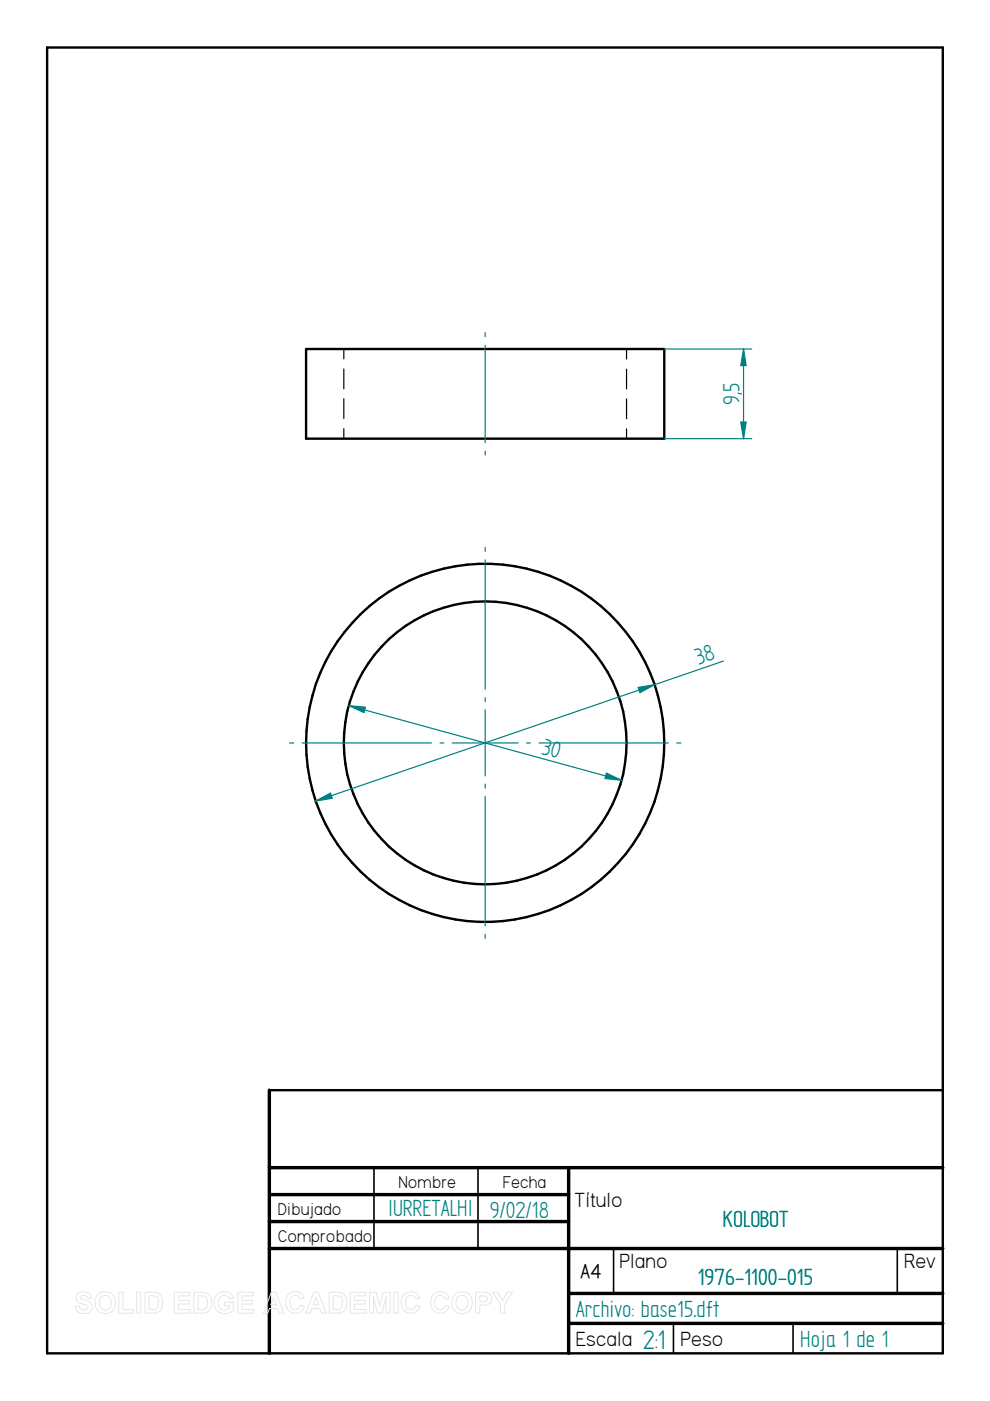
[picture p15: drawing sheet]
<svg xmlns="http://www.w3.org/2000/svg" width="210mm" height="297mm" viewBox="0 0 210 297" stroke-linecap="round" stroke-linejoin="round" font-family="sans-serif">
<defs><g id="words">
<text font-size="6.4" fill="#008080" x="136.4" y="285.9">2:1</text>
<g font-size="5.6" fill="#008080">
<text x="156.8" y="85.9" transform="rotate(-90 156.8 85.9)">9,5</text>
<text x="148.1" y="141.1" transform="rotate(-19 148.1 141.1)">38</text>
<text x="114.7" y="159.9" transform="rotate(15 114.7 159.9)">30</text>
<text x="82.3" y="257.7">IURRETALHI</text>
<text x="103.8" y="258.2">9/02/18</text>
<text x="153.3" y="260.1">KOLOBOT</text>
<text x="148" y="272.5">1976-1100-015</text>
<text x="122.1" y="279.1">Archivo: base15.dft</text>
<text x="169.7" y="285.5">Hoja 1 de 1</text>
</g>
<g font-size="4.9">
<text x="121.8" y="255.9">Título</text>
<text x="131.4" y="268.8">Plano</text>
<text x="191.7" y="268.8">Rev</text>
<text x="122.1" y="285.3">Escala</text>
<text x="144.3" y="285.3">Peso</text>
</g>
<text font-size="4.7" x="123.1" y="271">A4</text>
<g font-size="4.1">
<text x="84.5" y="251.8">Nombre</text>
<text x="106.6" y="251.8">Fecha</text>
<text x="58.9" y="257.6">Dibujado</text>
<text x="58.9" y="263.3">Comprobado</text>
</g>
</g></defs>
<g fill="none" stroke="#000" stroke-width=".51">
<path d="M10 10.1h189.9v276.8h-189.9zM64.9 74h75.9v19h-75.9zM57.1 231.1h142.8"/>
<circle cx="102.9" cy="157.5" r="30"/>
<circle cx="102.9" cy="157.5" r="38"/>
</g>
<path d="M57.1 231.1v55.8M57.1 247.6h142.8M57.1 253.3h63.5M57.1 259h63.5M120.6 247.6v39.3M57.1 264.7h142.8M120.6 274.2h79.3M120.6 280.6h79.3" fill="none" stroke="#000" stroke-width=".72"/>
<path d="M79.3 247.6v17.1M101.3 247.6v17.1M130.1 264.8v9.4M190.2 264.8v9.4M142.8 280.6v6.3M168.1 280.6v6.3" fill="none" stroke="#000" stroke-width=".34"/>
<path d="M72.9 74v2.1M72.9 78.2v4.2M132.8 74v2.1M132.8 78.3v4.2M72.9 84.5v4.2M72.9 90.9v2.1M132.8 84.6v4.2M132.8 90.9v2.1" fill="none" stroke="#000" stroke-width=".25"/>
<path d="M74 149.6l57.8 15.8M74 149.6l3.5 .3-.3 1.2z" fill="none" stroke="#008080" stroke-width=".25"/>
<path d="M74 149.6l3.5 .3-.3 1.2z" fill="#008080"/>
<path d="M128.6 163.9l3.2 1.5-3.5-.3z" fill="none" stroke="#008080" stroke-width=".25"/>
<path d="M128.6 163.9l3.2 1.5-3.5-.3z" fill="#008080"/>
<path d="M153.4 140.2l-86.5 29.6M66.9 169.8l3.2-1.7 .3 1.1z" fill="none" stroke="#008080" stroke-width=".25"/>
<path d="M66.9 169.8l3.2-1.7 .3 1.1z" fill="#008080"/>
<path d="M135.3 145.8l3.5-.6-3.1 1.7z" fill="none" stroke="#008080" stroke-width=".25"/>
<path d="M135.3 145.8l3.5-.6-3.1 1.7z" fill="#008080"/>
<path d="M140.8 74h18.6M140.8 93h18.6M157.1 89.5h1.1l-.6 3.5z" fill="none" stroke="#008080" stroke-width=".25"/>
<path d="M157.1 89.5h1.1l-.6 3.5z" fill="#008080"/>
<path d="M157.6 74l.6 3.5h-1.1z" fill="none" stroke="#008080" stroke-width=".25"/>
<path d="M157.6 74l.6 3.5h-1.1z" fill="#008080"/>
<g fill="none" stroke="#008080" stroke-width=".25">
<path d="M102.9 70.5v.9M102.9 73.2v20.7M157.6 74v19M102.9 95.7v.8M102.9 116v.9M102.9 118.7v27.4M61.4 157.5h.9M64.1 157.5h27.4M93.3 157.5h.8M95.9 157.5h14M102.9 147.9v.9M102.9 150.5v14"/>
<path d="M111.6 157.5h.8M114.3 157.5h27.4M143.5 157.5h.9M102.9 166.2v.9M102.9 168.9v27.4M102.9 198.1v.9"/>
</g>
<g fill="none" stroke="#e6e6e6" stroke-width=".21">
<path d="M16.4 274.3a1.87 1.87 0 0 1 2.9 .6l.1 .4h-.9a.82 .82 0 0 0-.6-.7 .82 .82 0 0 0-.9 .5l.3 .3a2.86 2.86 0 0 1 2.2 1.2 1.44 1.44 0 0 1-1.7 1.9 1.61 1.61 0 0 1-1.8-1.5l.8-.1a.92 .92 0 0 0 .9 .8 .92 .92 0 0 0 .9-.7l-.4-.4a2.27 2.27 0 0 1-2-1.2v-.7zM20.7 274.4a2.26 2.26 0 0 1 2.9-.1 2.26 2.26 0 0 1 .8 2.7 2.2 2.2 0 0 1-2.8 1.4 2.2 2.2 0 0 1-1.4-2.8zM21.4 275a1.35 1.35 0 0 1 1.7-.1 1.35 1.35 0 0 1 .5 1.6 1.28 1.28 0 0 1-1.5 1.2 1.28 1.28 0 0 1-1.1-1.5l.1-.7zM25.2 274h.9v3.7h2.3v.7h-3.2zM29 274h.8v4.4h-.8zM30.7 274h1.7a2.01 2.01 0 0 1 2.1 2.6 1.85 1.85 0 0 1-2.1 1.8h-1.7zM31.6 274.7a1.68 1.68 0 0 1 1.8 .5 1.75 1.75 0 0 1-.5 2.4l-1.3 .1zM37 274h3.3v.7h-2.5v1h2.3v.8h-2.3v1.2h2.5v.7h-3.3zM41.1 274h1.7a2.01 2.01 0 0 1 2 2.6 1.85 1.85 0 0 1-2 1.8h-1.7zM42 274.7a1.68 1.68 0 0 1 1.8 .5 1.75 1.75 0 0 1-.6 2.4l-1.2 .1zM46 274.4a2.13 2.13 0 0 1 3.5 .9l-.9 .1a1.22 1.22 0 0 0-1.5-.7 1.22 1.22 0 0 0-.8 1.4 1.4 1.4 0 0 0 .7 1.5 1.4 1.4 0 0 0 1.6-.2v-.6h-1v-.7h1.9v1.7a2.42 2.42 0 0 1-3.1 .4 2.42 2.42 0 0 1-.9-3zM50.4 274h3.3v.7h-2.4v1h2.3v.8h-2.3v1.2h2.5v.7h-3.4z"/>
<path d="M57.5 274h1l1.7 4.4h-1l-.4-1h-1.7l-.3 1h-1zM58 275.1l.6 1.5h-1.2zM61.1 274.5a1.96 1.96 0 0 1 3.4 .8l-.9 .1a1.13 1.13 0 0 0-1.4-.7 1.13 1.13 0 0 0-.7 1.4 1.15 1.15 0 0 0 .7 1.5 1.15 1.15 0 0 0 1.5-.9l.8 .3a2.05 2.05 0 0 1-2.6 1.3 2.05 2.05 0 0 1-1.3-2.5l.2-.8zM66.5 274h.9l1.8 4.4h-1l-.4-1h-1.7l-.4 1h-.9zM67 275.1l.6 1.5h-1.2zM69.8 274h1.6a2.01 2.01 0 0 1 2.1 2.6 1.85 1.85 0 0 1-2 1.8h-1.7zM70.7 274.7a1.68 1.68 0 0 1 1.8 .5 1.75 1.75 0 0 1-.6 2.4l-1.2 .1zM74.3 274h3.3v.7h-2.5v1h2.3v.8h-2.3v1.2h2.5v.7h-3.3zM78.4 274h1.4l.7 3 .7-3h1.5v4.4h-.8l-.1-3.5-.8 3.5h-1l-.8-3.5v3.5h-.8zM83.5 274h.9v4.4h-.9zM85.6 274.5a1.96 1.96 0 0 1 3.4 .8l-.9 .1a1.13 1.13 0 0 0-1.4-.7 1.13 1.13 0 0 0-.7 1.4 1.15 1.15 0 0 0 .7 1.5 1.15 1.15 0 0 0 1.5-.9l.8 .3a2.05 2.05 0 0 1-2.5 1.3 2.05 2.05 0 0 1-1.4-2.5l.2-.8zM91.9 274.5a1.96 1.96 0 0 1 3.3 .8l-.8 .1a1.13 1.13 0 0 0-1.4-.7 1.13 1.13 0 0 0-.8 1.4 1.15 1.15 0 0 0 .8 1.5 1.15 1.15 0 0 0 1.4-.9l.8 .3a2.05 2.05 0 0 1-2.5 1.3 2.05 2.05 0 0 1-1.4-2.5l.2-.8z"/>
<path d="M96.4 274.4a2.26 2.26 0 0 1 2.8-.1 2.26 2.26 0 0 1 .8 2.7 2.2 2.2 0 0 1-2.8 1.4 2.2 2.2 0 0 1-1.4-2.8zM97 275a1.35 1.35 0 0 1 1.7-.1 1.35 1.35 0 0 1 .5 1.6 1.28 1.28 0 0 1-1.4 1.2 1.28 1.28 0 0 1-1.1-1.5l.1-.7zM100.8 274h1.5a1.45 1.45 0 0 1 1.7 .5 1.45 1.45 0 0 1-.1 1.8 2.66 2.66 0 0 1-2.2 .4v1.7h-.9zM101.7 274.7h.5a.82 .82 0 0 1 1.1 .8l-.3 .4-1.3 .1zM104.5 274h1l1.1 1.8 1-1.8h1l-1.6 2.6v1.8h-.9v-1.9z"/>
</g>
<use href="#words"/>
</svg>
